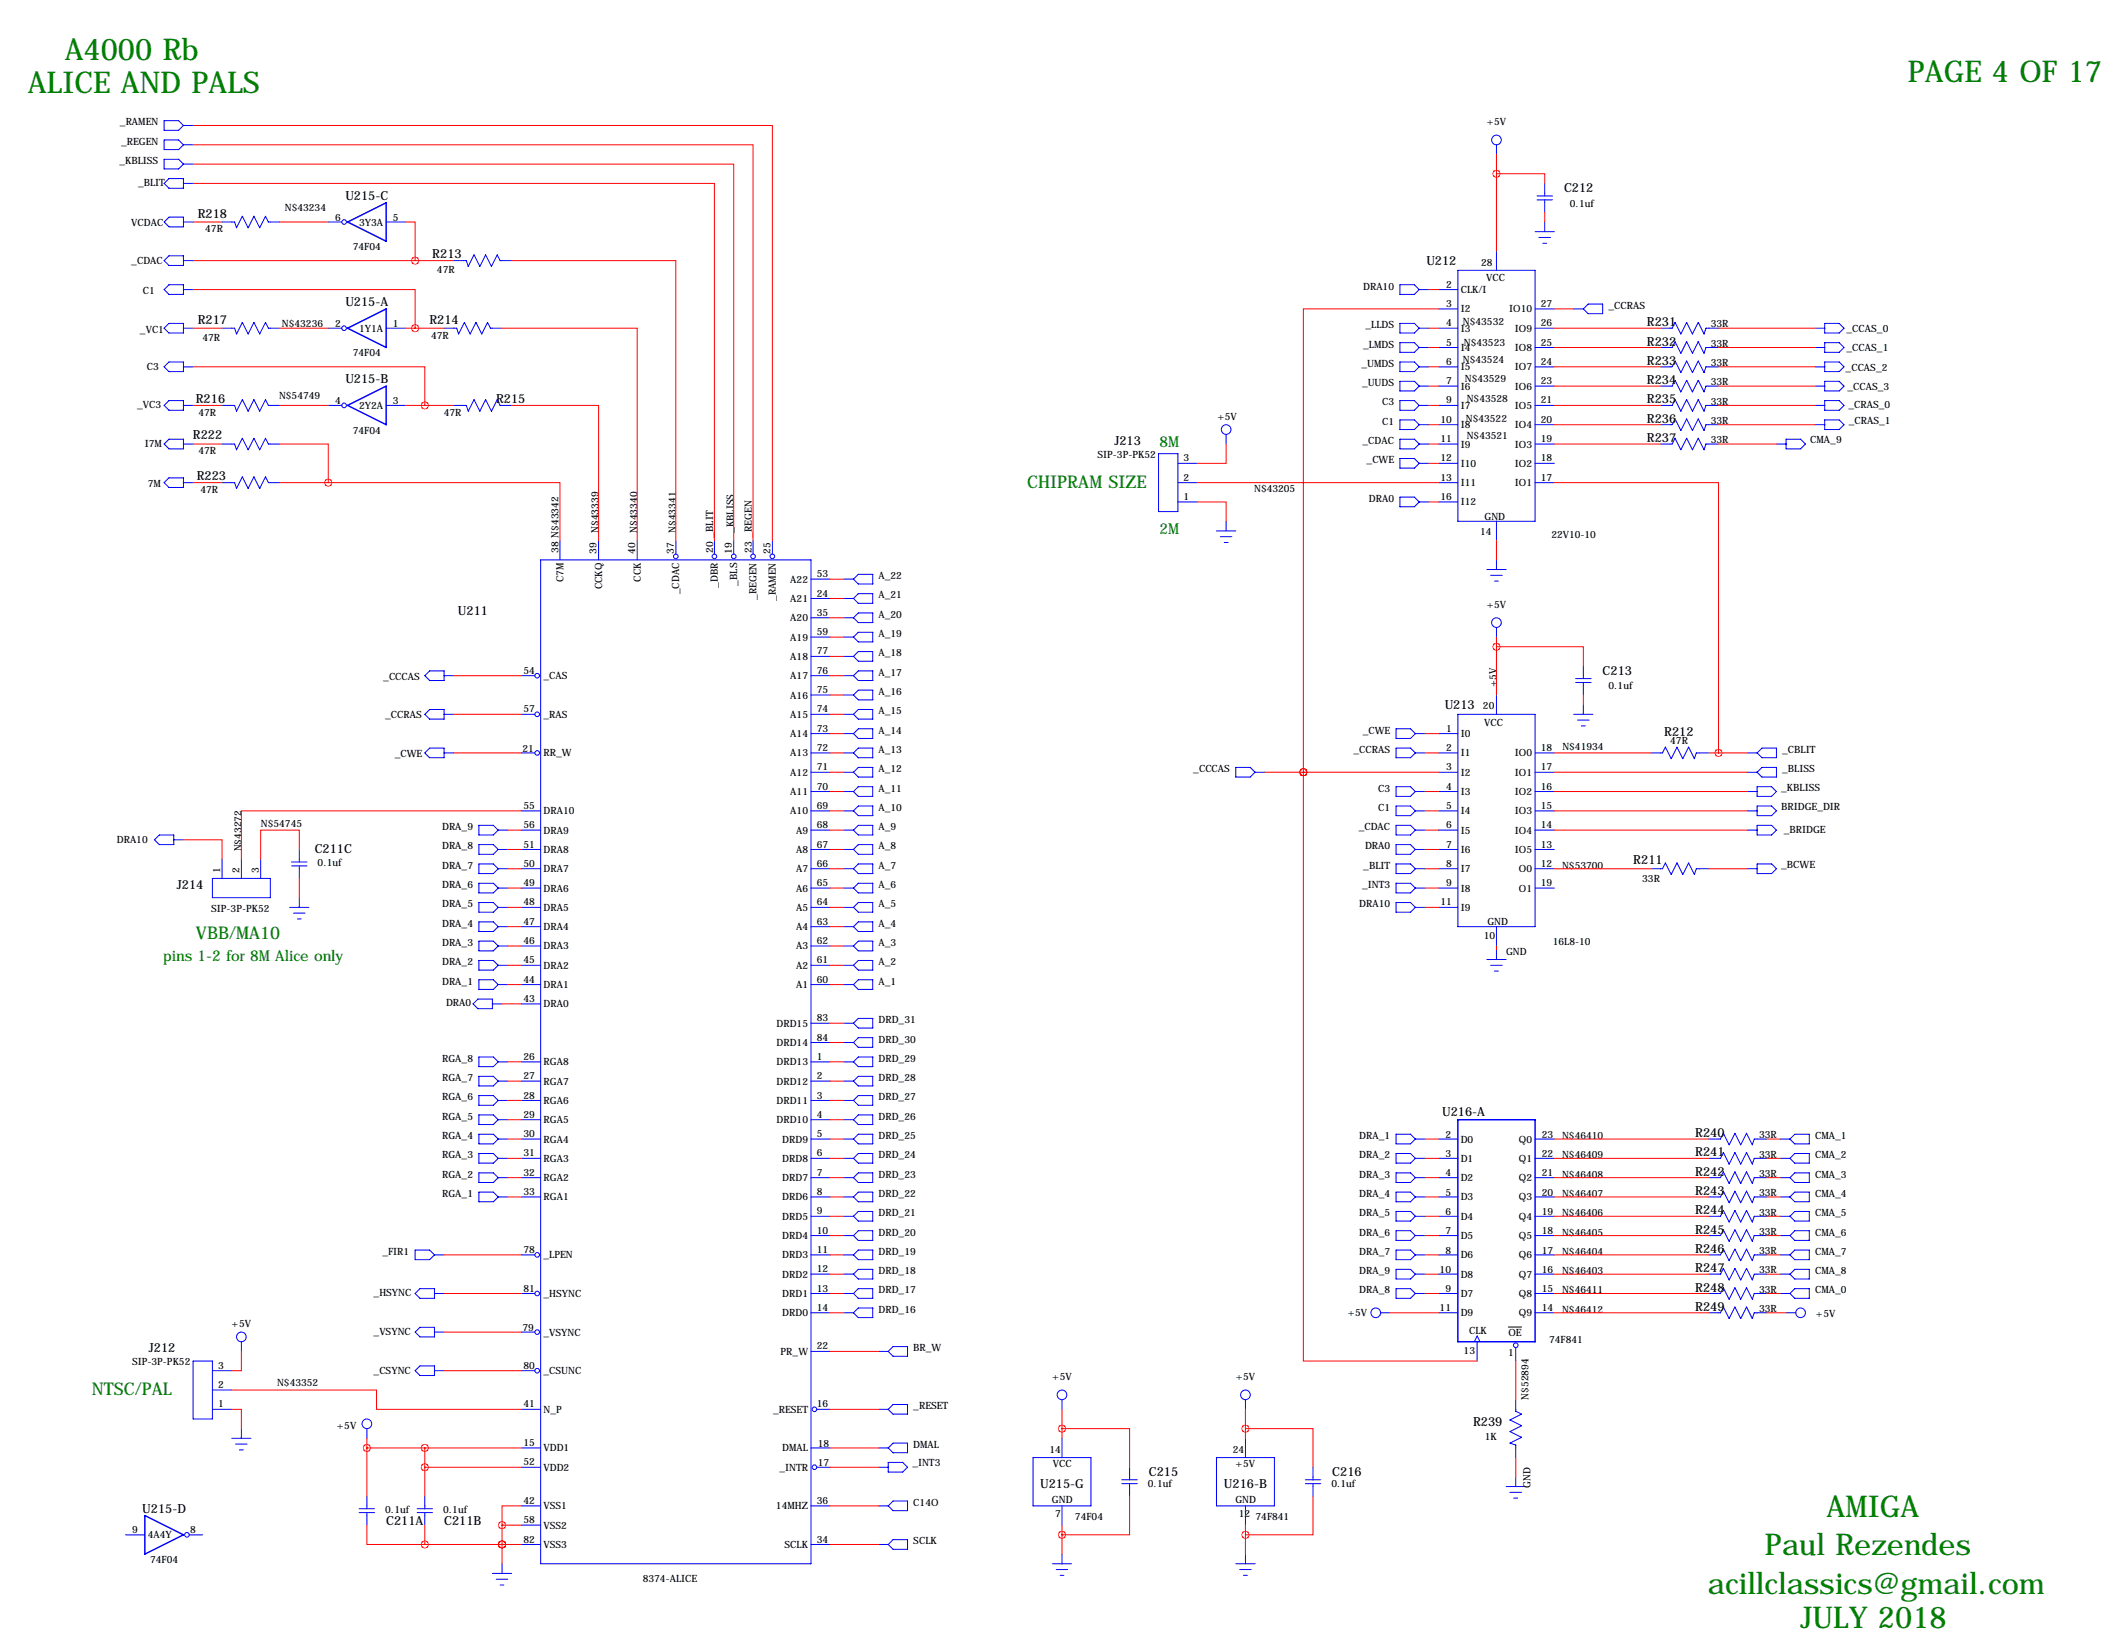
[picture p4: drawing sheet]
<svg xmlns="http://www.w3.org/2000/svg" width="559mm" height="432mm" viewBox="0 0 559 432" stroke-linecap="round" stroke-linejoin="round" font-family="sans-serif">
<defs><g id="words">
<g font-size="7.9" fill="#008000">
<text x="17" y="15.7">A4000 Rb</text>
<text x="501.9" y="21.6">PAGE 4 OF 17</text>
<text x="7.4" y="24.4">ALICE AND PALS</text>
<text x="480.6" y="399.3">AMIGA</text>
<text x="464.3" y="409.2">Paul Rezendes</text>
<text x="449.3" y="419.4">acillclassics@gmail.com</text>
<text x="473.7" y="428.5">JULY 2018</text>
</g>
<g font-size="4.6" fill="#008000">
<text x="270.3" y="128.5">CHIPRAM SIZE</text>
<text x="51.6" y="247.1">VBB/MA10</text>
<text x="24.1" y="367">NTSC/PAL</text>
</g>
<g font-size="4" fill="#008000">
<text x="305.1" y="117.6">8M</text>
<text x="305.1" y="140.5">2M</text>
<text x="42.9" y="253">pins 1-2 for 8M Alice only</text>
</g>
<g font-size="3.3">
<text x="90.9" y="52.6">U215-C</text>
<text x="411.5" y="50.5">C212</text>
<text x="52" y="57.4">R218</text>
<text x="113.7" y="67.8">R213</text>
<text x="375.3" y="69.8">U212</text>
<text x="90.9" y="80.5">U215-A</text>
<text x="52" y="85.3">R217</text>
<text x="113" y="85.3">R214</text>
<text x="433.3" y="85.9">R231</text>
<text x="433.3" y="90.9">R232</text>
<text x="90.9" y="100.8">U215-B</text>
<text x="433.3" y="96">R233</text>
<text x="433.3" y="101.1">R234</text>
<text x="51.5" y="105.9">R216</text>
<text x="130.5" y="106.2">R215</text>
<text x="433.3" y="106.2">R235</text>
<text x="433.3" y="111.3">R236</text>
<text x="50.7" y="115.6">R222</text>
<text x="293.2" y="117.1">J213</text>
<text x="433.3" y="116.3">R237</text>
<text x="51.8" y="126.2">R223</text>
<text x="120.5" y="161.8">U211</text>
<text x="421.6" y="177.5">C213</text>
<text x="380.1" y="186.4">U213</text>
<text x="437.8" y="193.5">R212</text>
<text x="82.8" y="224.6">C211C</text>
<text x="429.7" y="227.3">R211</text>
<text x="46.5" y="233.9">J214</text>
<text x="379.4" y="293.6">U216-A</text>
<text x="446" y="299.2">R240</text>
<text x="446" y="304.3">R241</text>
<text x="446" y="309.4">R242</text>
<text x="446" y="314.5">R243</text>
<text x="446" y="319.5">R244</text>
<text x="446" y="324.6">R245</text>
<text x="446" y="329.7">R246</text>
<text x="446" y="334.8">R247</text>
<text x="446" y="339.9">R248</text>
<text x="446" y="344.9">R249</text>
<text x="39.2" y="355.9">J212</text>
<text x="387.5" y="375.2">R239</text>
<text x="302.3" y="388.4">C215</text>
<text x="350.5" y="388.4">C216</text>
<text x="273.6" y="391.4">U215-G</text>
<text x="322" y="391.4">U216-B</text>
<text x="37.4" y="398">U215-D</text>
<text x="101.6" y="401.3">C211A</text>
<text x="116.8" y="401.3">C211B</text>
</g>
<g font-size="2.6">
<text x="31.6" y="33">_RAMEN</text>
<text x="391.1" y="33">+5V</text>
<text x="31.9" y="38.1">_REGEN</text>
<text x="31.4" y="43.2">_KBLISS</text>
<text x="36.3" y="49">_BLIT</text>
<text x="34.5" y="59.4">VCDAC</text>
<text x="74.9" y="55.6">N$43234</text>
<text x="88.2" y="58.1">6</text>
<text x="94.5" y="59.3">3Y3A</text>
<text x="103.4" y="58.1">5</text>
<text x="413" y="54.4">0.1uf</text>
<text x="54" y="61">47R</text>
<text x="92.8" y="65.9">74F04</text>
<text x="34.5" y="69.6">_CDAC</text>
<text x="115" y="71.9">47R</text>
<text x="389.6" y="70.1">28</text>
<text x="37.6" y="77.5">C1</text>
<text x="358.6" y="76.2">DRA10</text>
<text x="380.5" y="75.7">2</text>
<text x="384.3" y="77.1">CLK/I</text>
<text x="391" y="73.8">VCC</text>
<text x="380.5" y="80.8">3</text>
<text x="384.3" y="82.2">I2</text>
<text x="397.1" y="82.2">IO10</text>
<text x="405.4" y="80.8">27</text>
<text x="423.2" y="81.3">_CCRAS</text>
<text x="36.8" y="87.6">_VC1</text>
<text x="53.2" y="89.7">47R</text>
<text x="74.2" y="86.1">N$43236</text>
<text x="88.2" y="86">2</text>
<text x="94.5" y="87.3">1Y1A</text>
<text x="103.4" y="86">1</text>
<text x="113.4" y="89.2">47R</text>
<text x="359.2" y="86.4">_LLDS</text>
<text x="380.5" y="85.9">4</text>
<text x="384.3" y="87.3">I3</text>
<text x="384.9" y="85.6">N$43532</text>
<text x="398.6" y="87.3">IO9</text>
<text x="405.4" y="85.9">26</text>
<text x="450.1" y="86.2">33R</text>
<text x="485.8" y="87.4">_CCAS_0</text>
<text x="92.8" y="93.8">74F04</text>
<text x="358.6" y="91.4">_LMDS</text>
<text x="380.5" y="90.9">5</text>
<text x="384.3" y="92.4">I4</text>
<text x="384.9" y="95.5">N$43524</text>
<text x="385.1" y="90.9">N$43523</text>
<text x="398.6" y="92.4">IO8</text>
<text x="405.4" y="90.9">25</text>
<text x="450.1" y="91.3">33R</text>
<text x="485.8" y="92.5">_CCAS_1</text>
<text x="38.6" y="97.3">C3</text>
<text x="358.2" y="96.5">_UMDS</text>
<text x="358.3" y="101.6">_UUDS</text>
<text x="380.5" y="96">6</text>
<text x="380.5" y="101.1">7</text>
<text x="384.3" y="97.4">I5</text>
<text x="385.4" y="100.6">N$43529</text>
<text x="398.6" y="97.4">IO7</text>
<text x="405.4" y="101.1">23</text>
<text x="405.4" y="96">24</text>
<text x="450.1" y="96.3">33R</text>
<text x="450.1" y="101.4">33R</text>
<text x="485.6" y="97.5">_CCAS_2</text>
<text x="36.1" y="107.4">_VC3</text>
<text x="73.4" y="104.9">N$54749</text>
<text x="88.2" y="106.3">4</text>
<text x="94.5" y="107.6">2Y2A</text>
<text x="103.4" y="106.3">3</text>
<text x="363.6" y="106.7">C3</text>
<text x="380.5" y="106.2">9</text>
<text x="384.3" y="102.5">I6</text>
<text x="384.3" y="107.6">I7</text>
<text x="385.9" y="105.7">N$43528</text>
<text x="398.6" y="107.6">IO5</text>
<text x="398.6" y="102.5">IO6</text>
<text x="405.4" y="106.2">21</text>
<text x="450.1" y="106.5">33R</text>
<text x="486.1" y="102.6">_CCAS_3</text>
<text x="486.3" y="107.4">_CRAS_0</text>
<text x="52.2" y="109.5">47R</text>
<text x="116.7" y="109.5">47R</text>
<text x="320.3" y="110.5">+5V</text>
<text x="363.6" y="111.8">C1</text>
<text x="379" y="111.3">10</text>
<text x="384.3" y="112.7">I8</text>
<text x="385.6" y="111">N$43522</text>
<text x="398.6" y="112.7">IO4</text>
<text x="405.4" y="111.3">20</text>
<text x="450.1" y="111.6">33R</text>
<text x="486.4" y="111.5">_CRAS_1</text>
<text x="38.1" y="117.6">I7M</text>
<text x="52.2" y="119.4">47R</text>
<text x="92.8" y="114.1">74F04</text>
<text x="358.5" y="116.8">_CDAC</text>
<text x="379" y="116.3">11</text>
<text x="384.3" y="117.8">I9</text>
<text x="385.9" y="115.6">N$43521</text>
<text x="398.6" y="117.8">IO3</text>
<text x="405.4" y="116.3">19</text>
<text x="450.1" y="116.7">33R</text>
<text x="476.2" y="116.6">CMA_9</text>
<text x="288.7" y="120.4">SIP-3P-PK52</text>
<text x="311.4" y="121.4">3</text>
<text x="359.5" y="121.9">_CWE</text>
<text x="379" y="121.4">12</text>
<text x="384.3" y="122.8">I10</text>
<text x="398.6" y="122.8">IO2</text>
<text x="405.4" y="121.4">18</text>
<text x="38.9" y="128.3">7M</text>
<text x="52.7" y="129.6">47R</text>
<text x="311.4" y="131.6">1</text>
<text x="311.4" y="126.5">2</text>
<text x="329.9" y="129.4">N$43205</text>
<text x="379" y="126.5">13</text>
<text x="379" y="131.6">16</text>
<text x="384.3" y="127.9">I11</text>
<text x="398.6" y="127.9">IO1</text>
<text x="405.4" y="126.5">17</text>
<text x="360.1" y="132.1">DRA0</text>
<text x="384.3" y="133">I12</text>
<text x="390.6" y="136.8">GND</text>
<text x="157.5" y="140.2" transform="rotate(-90 157.5 140.2)">N$43339</text>
<text x="167.6" y="140.2" transform="rotate(-90 167.6 140.2)">N$43340</text>
<text x="177.8" y="140.2" transform="rotate(-90 177.8 140.2)">N$43341</text>
<text x="193" y="140.2" transform="rotate(-90 193 140.2)">_KBLISS</text>
<text x="389.4" y="140.8">14</text>
<text x="408.1" y="141.5">22V10-10</text>
<text x="147" y="145.5" transform="rotate(-90 147 145.5)">38 N$43342</text>
<text x="157" y="145.8" transform="rotate(-90 157 145.8)">39</text>
<text x="167.1" y="145.8" transform="rotate(-90 167.1 145.8)">40</text>
<text x="177.3" y="145.8" transform="rotate(-90 177.3 145.8)">37</text>
<text x="187.6" y="145.5" transform="rotate(-90 187.6 145.5)">20 _BLIT</text>
<text x="192.5" y="145.8" transform="rotate(-90 192.5 145.8)">19</text>
<text x="197.8" y="145.5" transform="rotate(-90 197.8 145.5)">23 _REGEN</text>
<text x="202.7" y="145.8" transform="rotate(-90 202.7 145.8)">25</text>
<text x="148.2" y="153.2" transform="rotate(-90 148.2 153.2)">C7M</text>
<text x="158.4" y="155" transform="rotate(-90 158.4 155)">CCKQ</text>
<text x="168.6" y="153.1" transform="rotate(-90 168.6 153.1)">CCK</text>
<text x="188.9" y="154.7" transform="rotate(-90 188.9 154.7)">_DBR</text>
<text x="194" y="154.1" transform="rotate(-90 194 154.1)">_BLS</text>
<text x="207.9" y="153.3">A22</text>
<text x="214.9" y="151.9">53</text>
<text x="231.1" y="152.4">A_22</text>
<text x="178.7" y="156.4" transform="rotate(-90 178.7 156.4)">_CDAC</text>
<text x="199" y="157.9" transform="rotate(-90 199 157.9)">_REGEN</text>
<text x="204.1" y="158.2" transform="rotate(-90 204.1 158.2)">_RAMEN</text>
<text x="207.9" y="158.4">A21</text>
<text x="214.9" y="157">24</text>
<text x="231.1" y="157.5">A_21</text>
<text x="391.1" y="160">+5V</text>
<text x="207.9" y="163.5">A20</text>
<text x="214.9" y="162.1">35</text>
<text x="214.9" y="167.1">59</text>
<text x="231.1" y="167.6">A_19</text>
<text x="231.1" y="162.6">A_20</text>
<text x="207.9" y="168.6">A19</text>
<text x="207.9" y="173.6">A18</text>
<text x="214.9" y="172.2">77</text>
<text x="231.1" y="172.7">A_18</text>
<text x="100.8" y="178.8">_CCCAS</text>
<text x="137.7" y="177.3">54</text>
<text x="143" y="178.7">_CAS</text>
<text x="207.9" y="178.7">A17</text>
<text x="214.9" y="177.3">76</text>
<text x="231.1" y="177.8">A_17</text>
<text x="207.9" y="183.8">A16</text>
<text x="214.9" y="182.4">75</text>
<text x="231.1" y="182.9">A_16</text>
<text x="393.7" y="180.8" transform="rotate(-90 393.7 180.8)">+5V</text>
<text x="423.2" y="181.4">0.1uf</text>
<text x="101.3" y="189">_CCRAS</text>
<text x="137.7" y="187.5">57</text>
<text x="143" y="188.9">_RAS</text>
<text x="207.9" y="188.9">A15</text>
<text x="214.9" y="187.5">74</text>
<text x="231.1" y="188">A_15</text>
<text x="390.1" y="186.7">20</text>
<text x="390.5" y="190.9">VCC</text>
<text x="137.4" y="197.8">21</text>
<text x="207.9" y="194">A14</text>
<text x="214.9" y="197.6">72</text>
<text x="214.9" y="192.5">73</text>
<text x="231.1" y="193">A_14</text>
<text x="358.5" y="193">_CWE</text>
<text x="380.5" y="192.5">1</text>
<text x="380.5" y="197.6">2</text>
<text x="384.3" y="194">I0</text>
<text x="405.4" y="197.6">18</text>
<text x="411" y="197.4">N$41934</text>
<text x="439.4" y="195.9">47R</text>
<text x="103.9" y="199.1">_CWE</text>
<text x="143" y="199">RR_W</text>
<text x="207.9" y="199">A13</text>
<text x="214.9" y="202.7">71</text>
<text x="231.1" y="203.2">A_12</text>
<text x="231.1" y="198.1">A_13</text>
<text x="313.9" y="203.2">_CCCAS</text>
<text x="356.1" y="198.1">_CCRAS</text>
<text x="380.5" y="202.7">3</text>
<text x="384.3" y="199">I1</text>
<text x="398.6" y="199">IO0</text>
<text x="405.4" y="202.7">17</text>
<text x="468.9" y="203.2">_BLISS</text>
<text x="468.9" y="198.1">_CBLIT</text>
<text x="207.9" y="209.2">A11</text>
<text x="207.9" y="204.1">A12</text>
<text x="214.9" y="207.8">70</text>
<text x="231.1" y="208.3">A_11</text>
<text x="362.6" y="208.3">C3</text>
<text x="380.5" y="207.8">4</text>
<text x="384.3" y="204.1">I2</text>
<text x="384.3" y="209.2">I3</text>
<text x="398.6" y="209.2">IO2</text>
<text x="398.6" y="204.1">IO1</text>
<text x="405.4" y="207.8">16</text>
<text x="468.6" y="208">_KBLISS</text>
<text x="137.7" y="212.9">55</text>
<text x="143" y="214.3">DRA10</text>
<text x="207.9" y="214.3">A10</text>
<text x="214.9" y="212.9">69</text>
<text x="231.1" y="213.4">A_10</text>
<text x="362.6" y="213.4">C1</text>
<text x="380.5" y="212.9">5</text>
<text x="384.3" y="214.3">I4</text>
<text x="398.6" y="214.3">IO3</text>
<text x="405.4" y="212.9">15</text>
<text x="468.6" y="213.1">BRIDGE_DIR</text>
<text x="30.7" y="221.7">DRA10</text>
<text x="68.6" y="217.7">N$54745</text>
<text x="116.3" y="218.4">DRA_9</text>
<text x="137.7" y="217.9">56</text>
<text x="143" y="219.4">DRA9</text>
<text x="209.4" y="219.4">A9</text>
<text x="214.9" y="217.9">68</text>
<text x="231.1" y="218.4">A_9</text>
<text x="357.5" y="218.4">_CDAC</text>
<text x="380.5" y="217.9">6</text>
<text x="384.3" y="219.4">I5</text>
<text x="398.6" y="219.4">IO4</text>
<text x="405.4" y="217.9">14</text>
<text x="469.3" y="219.2">_BRIDGE</text>
<text x="63.5" y="224" transform="rotate(-90 63.5 224)">N$43272</text>
<text x="83.6" y="227.8">0.1uf</text>
<text x="116.3" y="223.5">DRA_8</text>
<text x="137.7" y="223">51</text>
<text x="143" y="224.4">DRA8</text>
<text x="209.4" y="224.4">A8</text>
<text x="214.9" y="223">67</text>
<text x="231.1" y="223.5">A_8</text>
<text x="359.1" y="223.5">DRA0</text>
<text x="380.5" y="223">7</text>
<text x="384.3" y="224.4">I6</text>
<text x="398.6" y="224.4">IO5</text>
<text x="405.4" y="223">13</text>
<text x="57.9" y="229.6" transform="rotate(-90 57.9 229.6)">1</text>
<text x="63" y="229.6" transform="rotate(-90 63 229.6)">2</text>
<text x="68.1" y="229.6" transform="rotate(-90 68.1 229.6)">3</text>
<text x="116.3" y="233.7">DRA_6</text>
<text x="116.3" y="228.6">DRA_7</text>
<text x="137.7" y="233.2">49</text>
<text x="137.7" y="228.1">50</text>
<text x="143" y="229.5">DRA7</text>
<text x="209.4" y="229.5">A7</text>
<text x="214.9" y="233.2">65</text>
<text x="214.9" y="228.1">66</text>
<text x="231.1" y="233.7">A_6</text>
<text x="231.1" y="228.6">A_7</text>
<text x="358.4" y="233.7">_INT3</text>
<text x="358.7" y="228.6">_BLIT</text>
<text x="380.5" y="228.1">8</text>
<text x="380.5" y="233.2">9</text>
<text x="384.3" y="229.5">I7</text>
<text x="399.6" y="229.5">O0</text>
<text x="405.4" y="228.1">12</text>
<text x="405.4" y="233.2">19</text>
<text x="411" y="228.6">N$53700</text>
<text x="432.1" y="232">33R</text>
<text x="468.6" y="228.3">_BCWE</text>
<text x="116.3" y="238.8">DRA_5</text>
<text x="137.7" y="238.3">48</text>
<text x="143" y="239.7">DRA5</text>
<text x="143" y="234.6">DRA6</text>
<text x="209.4" y="239.7">A5</text>
<text x="209.4" y="234.6">A6</text>
<text x="214.9" y="238.3">64</text>
<text x="231.1" y="238.8">A_5</text>
<text x="357.6" y="238.8">DRA10</text>
<text x="379" y="238.3">11</text>
<text x="384.3" y="234.6">I8</text>
<text x="384.3" y="239.7">I9</text>
<text x="399.6" y="234.6">O1</text>
<text x="55.6" y="240.1">SIP-3P-PK52</text>
<text x="116.3" y="243.8">DRA_4</text>
<text x="137.7" y="243.3">47</text>
<text x="143" y="244.8">DRA4</text>
<text x="209.4" y="244.8">A4</text>
<text x="214.9" y="243.3">63</text>
<text x="231.1" y="243.8">A_4</text>
<text x="391.3" y="243.5">GND</text>
<text x="116.3" y="248.9">DRA_3</text>
<text x="137.7" y="248.4">46</text>
<text x="143" y="249.8">DRA3</text>
<text x="209.4" y="249.8">A3</text>
<text x="214.9" y="248.4">62</text>
<text x="231.1" y="248.9">A_3</text>
<text x="390.4" y="247">10</text>
<text x="396.2" y="251.2">GND</text>
<text x="408.5" y="248.7">16L8-10</text>
<text x="116.3" y="254">DRA_2</text>
<text x="137.7" y="253.5">45</text>
<text x="143" y="254.9">DRA2</text>
<text x="209.4" y="254.9">A2</text>
<text x="214.9" y="253.5">61</text>
<text x="231.1" y="254">A_2</text>
<text x="116.3" y="259.1">DRA_1</text>
<text x="137.7" y="263.7">43</text>
<text x="137.7" y="258.6">44</text>
<text x="143" y="260">DRA1</text>
<text x="209.4" y="260">A1</text>
<text x="214.9" y="258.6">60</text>
<text x="231.1" y="259.1">A_1</text>
<text x="117.3" y="264.7">DRA0</text>
<text x="143" y="265.1">DRA0</text>
<text x="214.9" y="268.7">83</text>
<text x="231.1" y="269.2">DRD_31</text>
<text x="204.3" y="270.2">DRD15</text>
<text x="204.3" y="275.2">DRD14</text>
<text x="214.9" y="273.8">84</text>
<text x="231.1" y="274.3">DRD_30</text>
<text x="116.3" y="279.4">RGA_8</text>
<text x="137.7" y="278.9">26</text>
<text x="143" y="280.3">RGA8</text>
<text x="204.3" y="280.3">DRD13</text>
<text x="214.9" y="278.9">1</text>
<text x="231.1" y="279.4">DRD_29</text>
<text x="116.3" y="284.5">RGA_7</text>
<text x="137.7" y="284">27</text>
<text x="143" y="285.4">RGA7</text>
<text x="204.3" y="285.4">DRD12</text>
<text x="214.9" y="284">2</text>
<text x="231.1" y="284.5">DRD_28</text>
<text x="116.3" y="289.6">RGA_6</text>
<text x="137.7" y="289.1">28</text>
<text x="143" y="290.5">RGA6</text>
<text x="204.3" y="290.5">DRD11</text>
<text x="214.9" y="289.1">3</text>
<text x="231.1" y="289.6">DRD_27</text>
<text x="116.3" y="299.7">RGA_4</text>
<text x="116.3" y="294.6">RGA_5</text>
<text x="137.7" y="294.1">29</text>
<text x="137.7" y="299.2">30</text>
<text x="143" y="295.6">RGA5</text>
<text x="204.3" y="295.6">DRD10</text>
<text x="214.9" y="294.1">4</text>
<text x="214.9" y="299.2">5</text>
<text x="231.1" y="299.7">DRD_25</text>
<text x="231.1" y="294.6">DRD_26</text>
<text x="357.6" y="299.7">DRA_1</text>
<text x="380.3" y="299.4">2</text>
<text x="405.6" y="299.4">23</text>
<text x="411" y="299.7">N$46410</text>
<text x="462.8" y="299.5">33R</text>
<text x="477.5" y="299.7">CMA_1</text>
<text x="116.3" y="304.8">RGA_3</text>
<text x="137.7" y="304.3">31</text>
<text x="143" y="300.6">RGA4</text>
<text x="143" y="305.7">RGA3</text>
<text x="205.8" y="300.6">DRD9</text>
<text x="205.8" y="305.7">DRD8</text>
<text x="214.9" y="304.3">6</text>
<text x="231.1" y="304.8">DRD_24</text>
<text x="357.6" y="304.8">DRA_2</text>
<text x="380.3" y="304.4">3</text>
<text x="384.3" y="300.6">D0</text>
<text x="384.3" y="305.7">D1</text>
<text x="399.6" y="300.6">Q0</text>
<text x="399.6" y="305.7">Q1</text>
<text x="405.6" y="304.4">22</text>
<text x="411" y="304.8">N$46409</text>
<text x="462.8" y="304.6">33R</text>
<text x="477.5" y="304.8">CMA_2</text>
<text x="116.3" y="309.9">RGA_2</text>
<text x="137.7" y="309.4">32</text>
<text x="143" y="310.8">RGA2</text>
<text x="205.8" y="310.8">DRD7</text>
<text x="214.9" y="309.4">7</text>
<text x="231.1" y="309.9">DRD_23</text>
<text x="357.6" y="309.9">DRA_3</text>
<text x="380.3" y="309.5">4</text>
<text x="384.3" y="310.8">D2</text>
<text x="399.6" y="310.8">Q2</text>
<text x="405.6" y="309.5">21</text>
<text x="411" y="309.9">N$46408</text>
<text x="462.8" y="309.7">33R</text>
<text x="477.5" y="309.9">CMA_3</text>
<text x="116.3" y="315">RGA_1</text>
<text x="137.7" y="314.5">33</text>
<text x="143" y="315.9">RGA1</text>
<text x="205.8" y="315.9">DRD6</text>
<text x="214.9" y="314.5">8</text>
<text x="231.1" y="315">DRD_22</text>
<text x="357.6" y="315">DRA_4</text>
<text x="380.3" y="314.6">5</text>
<text x="384.3" y="315.9">D3</text>
<text x="399.6" y="315.9">Q3</text>
<text x="405.6" y="314.6">20</text>
<text x="411" y="315">N$46407</text>
<text x="462.8" y="314.8">33R</text>
<text x="477.5" y="315">CMA_4</text>
<text x="205.8" y="321">DRD5</text>
<text x="214.9" y="319.5">9</text>
<text x="231.1" y="320">DRD_21</text>
<text x="357.6" y="320">DRA_5</text>
<text x="380.3" y="319.7">6</text>
<text x="384.3" y="321">D4</text>
<text x="399.6" y="321">Q4</text>
<text x="405.6" y="319.7">19</text>
<text x="411" y="320">N$46406</text>
<text x="462.8" y="319.9">33R</text>
<text x="477.5" y="320">CMA_5</text>
<text x="137.7" y="329.7">78</text>
<text x="205.8" y="326">DRD4</text>
<text x="214.9" y="324.6">10</text>
<text x="214.9" y="329.7">11</text>
<text x="231.1" y="325.1">DRD_20</text>
<text x="357.6" y="325.1">DRA_6</text>
<text x="380.3" y="324.8">7</text>
<text x="380.3" y="329.8">8</text>
<text x="384.3" y="326">D5</text>
<text x="399.6" y="326">Q5</text>
<text x="405.6" y="324.8">18</text>
<text x="405.6" y="329.8">17</text>
<text x="411" y="325.1">N$46405</text>
<text x="462.8" y="324.9">33R</text>
<text x="477.5" y="325.1">CMA_6</text>
<text x="100.6" y="330.2">_FIR1</text>
<text x="143" y="331.1">_LPEN</text>
<text x="205.8" y="331.1">DRD3</text>
<text x="214.9" y="334.8">12</text>
<text x="231.1" y="335.3">DRD_18</text>
<text x="231.1" y="330.2">DRD_19</text>
<text x="357.6" y="330.2">DRA_7</text>
<text x="357.6" y="335.3">DRA_9</text>
<text x="378.7" y="334.9">10</text>
<text x="384.3" y="331.1">D6</text>
<text x="399.6" y="331.1">Q6</text>
<text x="405.6" y="334.9">16</text>
<text x="411" y="330.2">N$46404</text>
<text x="411" y="335.3">N$46403</text>
<text x="462.8" y="330">33R</text>
<text x="462.8" y="335.1">33R</text>
<text x="477.5" y="330.2">CMA_7</text>
<text x="477.5" y="335.3">CMA_8</text>
<text x="98.3" y="341.1">_HSYNC</text>
<text x="137.7" y="339.9">81</text>
<text x="143" y="341.3">_HSYNC</text>
<text x="205.8" y="336.2">DRD2</text>
<text x="205.8" y="341.3">DRD1</text>
<text x="214.9" y="339.9">13</text>
<text x="231.1" y="340.4">DRD_17</text>
<text x="357.6" y="340.4">DRA_8</text>
<text x="380.3" y="340">9</text>
<text x="384.3" y="341.3">D7</text>
<text x="384.3" y="336.2">D8</text>
<text x="399.6" y="336.2">Q7</text>
<text x="399.6" y="341.3">Q8</text>
<text x="405.6" y="340">15</text>
<text x="411" y="340.4">N$46411</text>
<text x="462.8" y="340.2">33R</text>
<text x="477.5" y="340.4">CMA_0</text>
<text x="205.8" y="346.4">DRD0</text>
<text x="214.9" y="344.9">14</text>
<text x="231.1" y="345.4">DRD_16</text>
<text x="354.6" y="346.2">+5V</text>
<text x="378.7" y="345.1">11</text>
<text x="384.3" y="346.4">D9</text>
<text x="399.6" y="346.4">Q9</text>
<text x="405.6" y="345.1">14</text>
<text x="411" y="345.4">N$46412</text>
<text x="462.8" y="345.3">33R</text>
<text x="477.8" y="346.5">+5V</text>
<text x="60.9" y="349.2">+5V</text>
<text x="98.3" y="351.3">_VSYNC</text>
<text x="137.4" y="350.2">79</text>
<text x="143" y="351.4">_VSYNC</text>
<text x="386.5" y="350.9">CLK</text>
<text x="396.8" y="351.4">OE</text>
<text x="407.5" y="353.4">74F841</text>
<text x="34.7" y="359.2">SIP-3P-PK52</text>
<text x="205.4" y="356.5">PR_W</text>
<text x="214.9" y="355.1">22</text>
<text x="240.3" y="355.6">BR_W</text>
<text x="385.1" y="356.2">13</text>
<text x="396.7" y="356.7">1</text>
<text x="57.4" y="365.3">2</text>
<text x="57.4" y="360.2">3</text>
<text x="72.9" y="364.8">N$43352</text>
<text x="98.3" y="361.4">_CSYNC</text>
<text x="137.7" y="360.2">80</text>
<text x="143" y="361.6">_CSUNC</text>
<text x="276.8" y="363.2">+5V</text>
<text x="325.1" y="363.2">+5V</text>
<text x="57.4" y="370.3">1</text>
<text x="137.7" y="370.3">41</text>
<text x="143" y="371.8">N_P</text>
<text x="203.4" y="371.8">_RESET</text>
<text x="214.9" y="370.3">16</text>
<text x="240.3" y="370.8">_RESET</text>
<text x="402.1" y="368.3" transform="rotate(-90 402.1 368.3)">N$52894</text>
<text x="88.6" y="375.9">+5V</text>
<text x="137.7" y="380.5">15</text>
<text x="143" y="381.9">VDD1</text>
<text x="205.8" y="381.9">DMAL</text>
<text x="215.1" y="380.6">18</text>
<text x="240.3" y="381">DMAL</text>
<text x="276.1" y="382.3">14</text>
<text x="324.4" y="382.3">24</text>
<text x="390.7" y="378.8">1K</text>
<text x="137.7" y="385.6">52</text>
<text x="143" y="387">VDD2</text>
<text x="205.1" y="387">_INTR</text>
<text x="215.1" y="385.7">17</text>
<text x="240" y="385.8">_INT3</text>
<text x="277" y="386">VCC</text>
<text x="325.1" y="386">+5V</text>
<text x="137.7" y="395.7">42</text>
<text x="214.9" y="395.7">36</text>
<text x="276.8" y="395.4">GND</text>
<text x="302" y="391.2">0.1uf</text>
<text x="325" y="395.4">GND</text>
<text x="350.3" y="391.2">0.1uf</text>
<text x="402.7" y="391.5" transform="rotate(-90 402.7 391.5)">GND</text>
<text x="101.3" y="398">0.1uf</text>
<text x="116.6" y="398">0.1uf</text>
<text x="137.7" y="400.8">58</text>
<text x="143" y="397.2">VSS1</text>
<text x="204.2" y="397.2">14MHZ</text>
<text x="240.3" y="396.2">C14O</text>
<text x="277.6" y="399.1">7</text>
<text x="282.8" y="399.9">74F04</text>
<text x="325.9" y="399.1">12</text>
<text x="330.3" y="399.9">74F841</text>
<text x="34.8" y="403.5">9</text>
<text x="38.9" y="404.8">4A4Y</text>
<text x="50" y="403.5">8</text>
<text x="137.7" y="405.9">82</text>
<text x="143" y="402.2">VSS2</text>
<text x="143" y="407.3">VSS3</text>
<text x="206.4" y="407.3">SCLK</text>
<text x="214.9" y="405.9">34</text>
<text x="240.3" y="406.4">SCLK</text>
<text x="39.5" y="411.3">74F04</text>
<text x="169.1" y="416.4">8374-ALICE</text>
</g>
</g></defs>
<g fill="none" stroke="#00f" stroke-width=".26">
<path d="M43.2 31.8h3.8l1.3 1.2-1.3 1.3h-3.8zM43.2 36.8h3.8l1.3 1.3-1.3 1.3h-3.8zM48.3 33h2.5M48.3 38.1h2.5M393.7 38.1v2.5M43.2 41.9h3.8l1.3 1.3-1.3 1.2h-3.8zM43.2 58.4l1.2-1.3h3.9v2.6h-3.9zM44.4 47h3.9v2.5h-3.9l-1.2-1.2zM48.3 58.4h2.5M48.3 43.2h2.5M48.3 48.3h2.5M58.4 58.4h3.3l.5 1.5 1.6-3 1.5 3 1.5-3 1.5 3 1.5-3 .8 1.5h3.1"/>
<path d="M86.4 58.4h3.5M101.6 58.4h5.1M404.4 51.6h4M404.4 52.6h4M406.4 48.3v3.3M406.4 52.6v3.3M406.4 58.4v2.6M43.2 76.2l1.2-1.3h3.9v2.6h-3.9zM43.2 68.6l1.2-1.3h3.9v2.5h-3.9zM48.3 76.2h2.5M48.3 68.6h2.5M119.4 68.6h3.3l.5 1.5 1.5-3 1.5 3 1.6-3 1.5 3 1.5-3 .8 1.5h3"/>
<path d="M368.3 74.9h3.8l1.3 1.3-1.3 1.3h-3.8zM373.4 76.2h2.5M378.5 76.2h5M383.5 71.1h20.4v66.1h-20.4zM393.7 66v5.1M403.9 61h5M404.9 62.5h3M405.9 64h1M43.2 86.4l1.2-1.3h3.9v2.5h-3.9zM43.2 96.5l1.2-1.3h3.9v2.6h-3.9zM48.3 86.4h2.5M48.3 96.5h2.5"/>
<path d="M58.4 86.4h3.3l.5 1.5 1.6-3.1 1.5 3.1 1.5-3.1 1.5 3.1 1.5-3.1 .8 1.6h3.1M86.4 86.4h3.5M101.6 86.4h5.1M116.8 86.4h3.3l.5 1.5 1.6-3.1 1.5 3.1 1.5-3.1 1.5 3.1 1.6-3.1 .7 1.6h3.1M368.3 85.1h3.8l1.3 1.3-1.3 1.2h-3.8zM368.3 90.2h3.8l1.3 1.2-1.3 1.3h-3.8zM368.3 95.2h3.8l1.3 1.3-1.3 1.3h-3.8zM373.4 86.4h2.5M373.4 91.4h2.5M373.4 96.5h2.5M378.5 81.3h5M378.5 86.4h5"/>
<path d="M378.5 91.4h5M378.5 96.5h5M403.9 81.3h5M403.9 86.4h5M403.9 91.4h5M403.9 96.5h5M414 81.3h2.6M417.8 80h3.8v2.6h-3.8l-1.2-1.3zM436.9 86.4h3l.8-1.6 1.5 3.1 1.5-3.1 1.6 3.1 1.5-3.1 1.5 3.1 .5-1.5h3.3M436.9 91.4h3l.8-1.5 1.5 3.1 1.5-3.1 1.6 3.1 1.5-3.1 1.5 3.1 .5-1.6h3.3M436.9 96.5h3l.8-1.5 1.5 3 1.5-3 1.6 3 1.5-3 1.5 3 .5-1.5h3.3M477.5 86.4h2.6"/>
<path d="M477.5 91.4h2.6M477.5 96.5h2.6M480.1 85.1h3.8l1.2 1.3-1.2 1.2h-3.8zM480.1 90.2h3.8l1.2 1.2-1.2 1.3h-3.8zM480.1 95.2h3.8l1.2 1.3-1.2 1.3h-3.8zM44.4 105.4h3.9v2.5h-3.9l-1.2-1.2zM44.4 115.6h3.9v2.5h-3.9l-1.2-1.3zM48.3 106.7h2.5M48.3 116.8h2.5M58.4 106.7h3.3l.5 1.5 1.6-3 1.5 3 1.5-3 1.5 3 1.5-3 .8 1.5h3.1M58.4 116.8h3.3l.5 1.6 1.6-3.1 1.5 3.1 1.5-3.1 1.5 3.1 1.5-3.1 .8 1.5h3.1M86.4 106.7h3.5"/>
<path d="M101.6 106.7h5.1M119.4 106.7h3.3l.5 1.5 1.5-3 1.5 3 1.6-3 1.5 3 1.5-3 .8 1.5h3M304.8 119.4h5.1v15.2h-5.1zM322.6 114.3v2.5M368.3 100.3h3.8l1.3 1.3-1.3 1.3h-3.8zM368.3 105.4h3.8l1.3 1.3-1.3 1.2h-3.8zM368.3 110.5h3.8l1.3 1.3-1.3 1.2h-3.8zM368.3 115.6h3.8l1.3 1.2-1.3 1.3h-3.8zM373.4 101.6h2.5M373.4 106.7h2.5M373.4 111.8h2.5M373.4 116.8h2.5"/>
<path d="M378.5 101.6h5M378.5 106.7h5M378.5 111.8h5M378.5 116.8h5M403.9 101.6h5M403.9 106.7h5M403.9 111.8h5M403.9 116.8h5M436.9 101.6h3l.8-1.5 1.5 3 1.5-3 1.6 3 1.5-3 1.5 3 .5-1.5h3.3M436.9 106.7h3l.8-1.5 1.5 3 1.5-3 1.6 3 1.5-3 1.5 3 .5-1.5h3.3M436.9 111.8h3l.8-1.6 1.5 3.1 1.5-3.1 1.6 3.1 1.5-3.1 1.5 3.1 .5-1.5h3.3M436.9 116.8h3l.8-1.5 1.5 3.1 1.5-3.1 1.6 3.1 1.5-3.1 1.5 3.1 .5-1.6h3.3"/>
<path d="M467.4 116.8h2.5M469.9 115.6h3.8l1.3 1.2-1.3 1.3h-3.8zM477.5 101.6h2.6M477.5 106.7h2.6M477.5 111.8h2.6M480.1 100.3h3.8l1.2 1.3-1.2 1.3h-3.8zM480.1 105.4h3.8l1.2 1.3-1.2 1.2h-3.8zM480.1 110.5h3.8l1.2 1.3-1.2 1.2h-3.8zM43.2 127l1.2-1.3h3.9v2.6h-3.9zM48.3 127h2.5M58.4 127h3.3l.5 1.5 1.6-3 1.5 3 1.5-3 1.5 3 1.5-3 .8 1.5h3.1M309.9 121.9h5.1"/>
<path d="M309.9 127h5.1M309.9 132.1h5.1M320 139.7h5.1M322.6 137.2v2.5M368.3 120.6h3.8l1.3 1.3-1.3 1.3h-3.8zM368.3 130.8h3.8l1.3 1.3-1.3 1.2h-3.8zM373.4 121.9h2.5M373.4 132.1h2.5M378.5 121.9h5M378.5 127h5M378.5 132.1h5M393.7 137.2v5"/>
<path d="M403.9 121.9h5M403.9 127h5M142.2 147.3h71.2v264.2h-71.2zM147.3 142.2v5.1M157.5 142.2v5.1M167.6 142.2v5.1M177.8 142.2v3.6M188 142.2v3.6M193 142.2v3.6M198.1 142.2v3.6M203.2 142.2v3.6M213.4 157.5h5"/>
<path d="M213.4 152.4h5M222 157.5h2.5M222 152.4h2.5M224.5 152.4l1.3-1.3h3.8v2.6h-3.8zM224.5 157.5l1.3-1.3h3.8v2.6h-3.8zM321.1 141.2h3M322.1 142.7h1M391.2 149.9h5M392.2 151.4h3M393.2 152.9h1M393.7 147.3v2.6M111.8 177.8l1.2-1.3h3.8v2.6h-3.8z"/>
<path d="M116.8 177.8h2.6M137.2 177.8h3.5M213.4 162.6h5M213.4 177.8h5M213.4 167.6h5M213.4 172.7h5M222 162.6h2.5M222 177.8h2.5M222 167.6h2.5M222 172.7h2.5M224.5 177.8l1.3-1.3h3.8v2.6h-3.8zM224.5 162.6l1.3-1.3h3.8v2.5h-3.8z"/>
<path d="M224.5 167.6l1.3-1.2h3.8v2.5h-3.8zM224.5 172.7l1.3-1.3h3.8v2.6h-3.8zM393.7 165.1v2.5M414.5 178.6h4.1M414.5 179.6h4.1M416.6 175.3v3.3M416.6 179.6v3.3M111.8 188l1.2-1.3h3.8v2.5h-3.8zM111.8 198.1l1.2-1.3h3.8v2.6h-3.8zM116.8 188h2.6M116.8 198.1h2.6M137.2 188h3.5"/>
<path d="M137.2 198.1h3.5M213.4 188h5M213.4 193h5M213.4 198.1h5M213.4 182.9h5M222 188h2.5M222 193h2.5M222 198.1h2.5M222 182.9h2.5M224.5 198.1l1.3-1.3h3.8v2.6h-3.8zM224.5 188l1.3-1.3h3.8v2.5h-3.8zM224.5 182.9l1.3-1.3h3.8v2.5h-3.8z"/>
<path d="M224.5 193l1.3-1.2h3.8v2.5h-3.8zM367.3 196.8h3.8l1.3 1.3-1.3 1.3h-3.8zM367.3 191.8h3.8l1.3 1.2-1.3 1.3h-3.8zM372.4 193h2.5M372.4 198.1h2.5M378.5 193h5M378.5 198.1h5M383.5 188h20.4v55.8h-20.4zM393.7 182.9v5.1M403.9 198.1h5M414 188h5.1M415 189.5h3.1"/>
<path d="M416.1 191h1M416.6 185.4v2.6M434.3 198.1h3.1l.7-1.5 1.6 3 1.5-3 1.5 3 1.5-3 1.6 3 .5-1.5h3.3M459.7 198.1h2.6M463.5 196.8h3.9v2.6h-3.9l-1.2-1.3zM41.9 219.7h3.8v2.5h-3.8l-1.3-1.2zM126 217.2h3.8l1.3 1.2-1.3 1.3h-3.8zM131.1 218.4h2.5M137.2 213.4h5M137.2 218.4h5M213.4 203.2h5M213.4 208.3h5"/>
<path d="M213.4 213.4h5M213.4 218.4h5M222 203.2h2.5M222 208.3h2.5M222 213.4h2.5M222 218.4h2.5M224.5 203.2l1.3-1.3h3.8v2.6h-3.8zM224.5 208.3l1.3-1.3h3.8v2.5h-3.8zM224.5 213.4l1.3-1.3h3.8v2.5h-3.8zM225.8 217.2h3.8v2.5h-3.8l-1.3-1.3zM325.1 201.9h3.8l1.3 1.3-1.3 1.3h-3.8zM330.2 203.2h2.5"/>
<path d="M367.3 217.2h3.8l1.3 1.2-1.3 1.3h-3.8zM367.3 212.1h3.8l1.3 1.3-1.3 1.2h-3.8zM367.3 207h3.8l1.3 1.3-1.3 1.2h-3.8zM372.4 208.3h2.5M372.4 213.4h2.5M372.4 218.4h2.5M378.5 203.2h5M378.5 208.3h5M378.5 213.4h5M378.5 218.4h5M403.9 203.2h5M403.9 208.3h5"/>
<path d="M403.9 213.4h5M403.9 218.4h5M459.7 203.2h2.6M459.7 208.3h2.6M459.7 213.4h2.6M459.7 218.4h2.6M462.3 207h3.8l1.3 1.3-1.3 1.2h-3.8zM462.3 212.1h3.8l1.3 1.3-1.3 1.2h-3.8zM462.3 217.2h3.8l1.3 1.2-1.3 1.3h-3.8zM463.5 201.9h3.9v2.6h-3.9l-1.2-1.3zM45.7 221h2.6M55.9 231.1h15.2v5.1h-15.2z"/>
<path d="M58.4 226.1v5M63.5 226.1v5M68.6 226.1v5M76.2 238.8h5.1M76.7 227.8h4.1M76.7 226.8h4.1M78.7 223.5v3.3M78.7 227.8v3.3M78.7 236.2v2.6M126 227.3h3.8l1.3 1.3-1.3 1.3h-3.8zM126 222.2h3.8l1.3 1.3-1.3 1.3h-3.8zM126 237.5h3.8l1.3 1.3-1.3 1.2h-3.8z"/>
<path d="M126 232.4h3.8l1.3 1.3-1.3 1.2h-3.8zM131.1 223.5h2.5M131.1 228.6h2.5M131.1 233.7h2.5M131.1 238.8h2.5M137.2 223.5h5M137.2 228.6h5M137.2 233.7h5M137.2 238.8h5M213.4 223.5h5M213.4 228.6h5M213.4 233.7h5"/>
<path d="M213.4 238.8h5M222 223.5h2.5M222 228.6h2.5M222 233.7h2.5M222 238.8h2.5M224.5 228.6l1.3-1.3h3.8v2.6h-3.8zM224.5 223.5l1.3-1.3h3.8v2.6h-3.8zM224.5 233.7l1.3-1.3h3.8v2.5h-3.8zM224.5 238.8l1.3-1.3h3.8v2.5h-3.8zM367.3 227.3h3.8l1.3 1.3-1.3 1.3h-3.8zM367.3 222.2h3.8l1.3 1.3-1.3 1.3h-3.8zM367.3 237.5h3.8l1.3 1.3-1.3 1.2h-3.8z"/>
<path d="M367.3 232.4h3.8l1.3 1.3-1.3 1.2h-3.8zM372.4 223.5h2.5M372.4 228.6h2.5M372.4 233.7h2.5M372.4 238.8h2.5M378.5 223.5h5M378.5 228.6h5M378.5 233.7h5M378.5 238.8h5M403.9 223.5h5M403.9 228.6h5M403.9 233.7h5"/>
<path d="M434.3 228.6h3.1l.7-1.5 1.6 3 1.5-3 1.5 3 1.5-3 1.6 3 .5-1.5h3.3M459.7 228.6h2.6M462.3 227.3h3.8l1.3 1.3-1.3 1.3h-3.8zM77.2 240.3h3.1M78.2 241.8h1M126 257.8h3.8l1.3 1.3-1.3 1.2h-3.8zM126 252.7h3.8l1.3 1.3-1.3 1.3h-3.8zM126 247.6h3.8l1.3 1.3-1.3 1.3h-3.8zM126 242.6h3.8l1.3 1.2-1.3 1.3h-3.8zM131.1 243.8h2.5M131.1 259.1h2.5M131.1 254h2.5"/>
<path d="M131.1 248.9h2.5M137.2 243.8h5M137.2 259.1h5M137.2 254h5M137.2 248.9h5M213.4 243.8h5M213.4 259.1h5M213.4 254h5M213.4 248.9h5M222 243.8h2.5M222 259.1h2.5M222 254h2.5"/>
<path d="M222 248.9h2.5M224.5 259.1l1.3-1.3h3.8v2.5h-3.8zM224.5 243.8l1.3-1.2h3.8v2.5h-3.8zM224.5 248.9l1.3-1.3h3.8v2.6h-3.8zM224.5 254l1.3-1.3h3.8v2.6h-3.8zM391.2 252.5h5M392.2 254h3M393.2 255.5h1M393.7 243.8v5.1M393.7 249.9v2.6M124.5 264.2l1.2-1.3h3.8v2.5h-3.8zM126 278.1h3.8l1.3 1.3-1.3 1.3h-3.8z"/>
<path d="M129.5 264.2h2.6M131.1 279.4h2.5M137.2 279.4h5M137.2 264.2h5M213.4 279.4h5M213.4 269.2h5M213.4 274.3h5M222 279.4h2.5M222 269.2h2.5M222 274.3h2.5M224.5 269.2l1.3-1.2h3.8v2.5h-3.8zM224.5 274.3l1.3-1.3h3.8v2.6h-3.8z"/>
<path d="M224.5 279.4l1.3-1.3h3.8v2.6h-3.8zM126 298.4h3.8l1.3 1.3-1.3 1.3h-3.8zM126 283.2h3.8l1.3 1.3-1.3 1.3h-3.8zM126 288.3h3.8l1.3 1.3-1.3 1.2h-3.8zM126 293.4h3.8l1.3 1.2-1.3 1.3h-3.8zM131.1 299.7h2.5M131.1 284.5h2.5M131.1 289.6h2.5M131.1 294.6h2.5M137.2 299.7h5M137.2 284.5h5M137.2 289.6h5"/>
<path d="M137.2 294.6h5M213.4 299.7h5M213.4 284.5h5M213.4 289.6h5M213.4 294.6h5M222 299.7h2.5M222 284.5h2.5M222 289.6h2.5M222 294.6h2.5M224.5 284.5l1.3-1.3h3.8v2.6h-3.8zM224.5 289.6l1.3-1.3h3.8v2.5h-3.8zM224.5 294.6l1.3-1.2h3.8v2.5h-3.8z"/>
<path d="M224.5 299.7l1.3-1.3h3.8v2.6h-3.8zM367.3 298.4h3.8l1.3 1.3-1.3 1.3h-3.8zM372.4 299.7h2.5M378.5 299.7h5M403.9 299.7h5M449.6 299.7h3l.8-1.5 1.5 3 1.5-3 1.6 3 1.5-3 1.5 3 .5-1.5h3.3M468.4 299.7h2.5M472.2 298.4h3.8v2.6h-3.8l-1.3-1.3zM126 303.5h3.8l1.3 1.3-1.3 1.3h-3.8zM126 308.6h3.8l1.3 1.3-1.3 1.2h-3.8zM126 313.7h3.8l1.3 1.3-1.3 1.2h-3.8zM131.1 304.8h2.5"/>
<path d="M131.1 309.9h2.5M131.1 315h2.5M137.2 304.8h5M137.2 309.9h5M137.2 315h5M213.4 304.8h5M213.4 309.9h5M213.4 315h5M222 304.8h2.5M222 309.9h2.5M222 315h2.5M224.5 304.8l1.3-1.3h3.8v2.6h-3.8z"/>
<path d="M224.5 309.9l1.3-1.3h3.8v2.5h-3.8zM224.5 315l1.3-1.3h3.8v2.5h-3.8zM367.3 303.5h3.8l1.3 1.3-1.3 1.3h-3.8zM367.3 308.6h3.8l1.3 1.3-1.3 1.2h-3.8zM367.3 313.7h3.8l1.3 1.3-1.3 1.2h-3.8zM367.3 318.8h3.8l1.3 1.2-1.3 1.3h-3.8zM372.4 304.8h2.5M372.4 309.9h2.5M372.4 315h2.5M378.5 304.8h5M378.5 309.9h5M378.5 315h5"/>
<path d="M403.9 304.8h5M403.9 309.9h5M403.9 315h5M449.6 304.8h3l.8-1.5 1.5 3 1.5-3 1.6 3 1.5-3 1.5 3 .5-1.5h3.3M449.6 309.9h3l.8-1.5 1.5 3 1.5-3 1.6 3 1.5-3 1.5 3 .5-1.5h3.3M449.6 315h3l.8-1.6 1.5 3.1 1.5-3.1 1.6 3.1 1.5-3.1 1.5 3.1 .5-1.5h3.3M468.4 304.8h2.5M468.4 309.9h2.5M468.4 315h2.5M470.9 315l1.3-1.3h3.8v2.5h-3.8zM472.2 303.5h3.8v2.6h-3.8l-1.3-1.3zM472.2 308.6h3.8v2.5h-3.8l-1.3-1.2z"/>
<path d="M472.2 318.8h3.8v2.5h-3.8l-1.3-1.3zM109.2 328.9h3.8l1.3 1.3-1.3 1.3h-3.8zM114.3 330.2h2.5M137.2 330.2h3.5M213.4 320h5M213.4 325.1h5M213.4 330.2h5M213.4 335.3h5M222 320h2.5M222 325.1h2.5M222 330.2h2.5M222 335.3h2.5"/>
<path d="M224.5 320l1.3-1.2h3.8v2.5h-3.8zM224.5 325.1l1.3-1.3h3.8v2.6h-3.8zM224.5 330.2l1.3-1.3h3.8v2.6h-3.8zM224.5 335.3l1.3-1.3h3.8v2.5h-3.8zM367.3 339.1h3.8l1.3 1.3-1.3 1.2h-3.8zM367.3 323.8h3.8l1.3 1.3-1.3 1.3h-3.8zM367.3 328.9h3.8l1.3 1.3-1.3 1.3h-3.8zM367.3 334h3.8l1.3 1.3-1.3 1.2h-3.8zM372.4 320h2.5M372.4 325.1h2.5M372.4 330.2h2.5M372.4 335.3h2.5"/>
<path d="M378.5 320h5M378.5 325.1h5M378.5 330.2h5M378.5 335.3h5M403.9 320h5M403.9 325.1h5M403.9 330.2h5M403.9 335.3h5M449.6 320h3l.8-1.5 1.5 3.1 1.5-3.1 1.6 3.1 1.5-3.1 1.5 3.1 .5-1.6h3.3M449.6 325.1h3l.8-1.5 1.5 3 1.5-3 1.6 3 1.5-3 1.5 3 .5-1.5h3.3M449.6 330.2h3l.8-1.5 1.5 3 1.5-3 1.6 3 1.5-3 1.5 3 .5-1.5h3.3M449.6 335.3h3l.8-1.5 1.5 3 1.5-3 1.6 3 1.5-3 1.5 3 .5-1.5h3.3"/>
<path d="M468.4 320h2.5M468.4 325.1h2.5M468.4 330.2h2.5M468.4 335.3h2.5M472.2 323.8h3.8v2.6h-3.8l-1.3-1.3zM472.2 328.9h3.8v2.6h-3.8l-1.3-1.3zM472.2 334h3.8v2.5h-3.8l-1.3-1.2zM50.8 358.1h5.1v15.3h-5.1zM63.5 353.1v2.5M109.2 340.4l1.3-1.3h3.8v2.5h-3.8zM109.2 350.5l1.3-1.3h3.8v2.6h-3.8zM114.3 340.4h2.5"/>
<path d="M114.3 350.5h2.5M137.2 340.4h3.5M137.2 350.5h3.5M213.4 340.4h5M213.4 345.4h5M213.4 355.6h5M222 340.4h2.5M222 345.4h2.5M224.5 340.4l1.3-1.3h3.8v2.5h-3.8zM224.5 345.4l1.3-1.2h3.8v2.5h-3.8zM231.1 355.6h2.6M234.9 354.3h3.9v2.6h-3.9l-1.2-1.3z"/>
<path d="M363.2 345.4h2.6M372.4 340.4h2.5M378.5 340.4h5M378.5 345.4h5M387.9 353.1l.7-1.6 .8 1.6M388.6 353.1v5M398.8 354.6v3.5M403.9 340.4h5M403.9 345.4h5M449.6 340.4h3l.8-1.6 1.5 3.1 1.5-3.1 1.6 3.1 1.5-3.1 1.5 3.1 .5-1.5h3.3M449.6 345.4h3l.8-1.5 1.5 3.1 1.5-3.1 1.6 3.1 1.5-3.1 1.5 3.1 .5-1.6h3.3M468.4 340.4h2.5"/>
<path d="M469.9 345.4h2.5M470.9 340.4l1.3-1.3h3.8v2.5h-3.8zM55.9 370.8h5.1M55.9 360.7h5.1M55.9 365.8h5.1M61 378.5h5M62 380h3M63.5 375.9v2.6M96.5 375.9v2.6M109.2 360.7l1.3-1.3h3.8v2.5h-3.8zM114.3 360.7h2.5M137.2 370.8h5"/>
<path d="M137.2 360.7h3.5M214.9 370.8h3.5M231.1 370.8h2.6M234.9 369.6h3.9v2.5h-3.9l-1.2-1.3zM234.9 379.7h3.9v2.6h-3.9l-1.2-1.3zM279.4 368.3v2.5M279.4 378.5v5M327.7 368.3v2.5M327.7 378.5v5M398.8 368.3v3l1.5 .8-3 1.5 3 1.6-3 1.5 3 1.5-3 1.5 1.5 .5v3.3M63 381.5h1M94.5 398h4.1"/>
<path d="M94.5 397h4.1M96.5 393.7v3.3M96.5 398v3.3M109.7 398h4.1M109.7 397h4.1M111.8 393.7v3.3M111.8 398v3.3M137.2 396.2h5M137.2 381h5M137.2 386.1h5M213.4 396.2h5M213.4 381h5"/>
<path d="M214.9 386.1h3.5M231.1 396.2h2.6M231.1 381h2.6M231.1 386.1h2.6M233.7 384.8h3.8l1.3 1.3-1.3 1.2h-3.8zM234.9 395h3.9v2.5h-3.9l-1.2-1.3zM271.8 383.5h15.2v12.7h-15.2zM279.4 396.2v5.1M295.1 389.4h4.1M295.1 390.4h4.1M297.2 386.1v3.3M297.2 390.4v3.3"/>
<path d="M320 383.5h15.3v12.7h-15.3zM327.7 396.2v5.1M343.4 389.4h4.1M343.4 390.4h4.1M345.4 386.1v3.3M345.4 390.4v3.3M396.2 391.2h5.1M397.3 392.7h3M398.3 394.2h1M398.8 388.6v2.6M33 403.9h5.1M49.8 403.9h3.5"/>
<path d="M129.5 414h5.1M130.6 415.5h3M131.6 417.1h1M132.1 411.5v2.5M137.2 406.4h5M137.2 401.3h5M213.4 406.4h5M231.1 406.4h2.6M234.9 405.1h3.9v2.6h-3.9l-1.2-1.3zM276.9 411.5h5M277.9 413h3M278.9 414.5h1"/>
<path d="M279.4 408.9v2.6M325.1 411.5h5.1M326.1 413h3.1M327.2 414.5h1M327.7 408.9v2.6"/>
<circle cx="393.7" cy="36.8" r="1.27"/>
<circle cx="90.5" cy="58.4" r=".61"/>
<circle cx="90.5" cy="86.4" r=".61"/>
<circle cx="90.5" cy="106.7" r=".61"/>
<circle cx="322.6" cy="113" r="1.27"/>
<circle cx="177.8" cy="146.4" r=".61"/>
<circle cx="188" cy="146.4" r=".61"/>
<circle cx="193" cy="146.4" r=".61"/>
<circle cx="198.1" cy="146.4" r=".61"/>
<circle cx="203.2" cy="146.4" r=".61"/>
<circle cx="141.3" cy="177.8" r=".61"/>
<circle cx="393.7" cy="163.8" r="1.27"/>
<circle cx="141.3" cy="198.1" r=".61"/>
<circle cx="141.3" cy="188" r=".61"/>
<circle cx="141.3" cy="330.2" r=".61"/>
<circle cx="63.5" cy="351.8" r="1.27"/>
<circle cx="141.3" cy="340.4" r=".61"/>
<circle cx="141.3" cy="350.5" r=".61"/>
<circle cx="361.9" cy="345.4" r="1.27"/>
<circle cx="398.8" cy="354" r=".61"/>
<circle cx="473.7" cy="345.4" r="1.27"/>
<circle cx="96.5" cy="374.6" r="1.27"/>
<circle cx="141.3" cy="360.7" r=".61"/>
<circle cx="214.3" cy="370.8" r=".61"/>
<circle cx="279.4" cy="367" r="1.27"/>
<circle cx="327.7" cy="367" r="1.27"/>
<circle cx="214.3" cy="386.1" r=".61"/>
<circle cx="49.2" cy="403.9" r=".61"/>
</g>
<path d="M91.4 58.4l10.2-5.1v10.2zM91.4 86.4l10.2-5.1v10.1zM91.4 106.7l10.2-5.1v10.2zM383.5 294.6h20.4v58.5h-20.4zM38.1 398.8l10.2 5.1-10.2 5z" fill="none" stroke="#00f" stroke-width=".38"/>
<path d="M396.8 349.2h3.5" fill="none" stroke="#000" stroke-width=".26"/>
<g fill="none" stroke="#f00" stroke-width=".26">
<path d="M50.8 33h152.4v109.2M50.8 38.1h147.3v104.1M50.8 48.3h137.2v93.9M50.8 43.2h142.2v99M50.8 58.4h7.6M73.7 58.4h12.7M106.7 58.4h2.5v10.2M393.7 45.7h12.7v2.6M393.7 40.6v25.4M406.4 55.9v2.5M50.8 76.2h58.4v10.2M50.8 68.6h68.6"/>
<path d="M134.6 68.6h43.2v73.6M375.9 76.2h2.6M50.8 96.5h61v10.2M50.8 86.4h7.6M73.7 86.4h12.7M106.7 86.4h10.1M132.1 86.4h35.5v55.8M375.9 96.5h2.6M375.9 91.4h2.6M375.9 86.4h2.6M378.5 81.3h-35.6v121.9M408.9 96.5h28"/>
<path d="M408.9 91.4h28M408.9 86.4h28M408.9 81.3h5.1M452.1 96.5h25.4M452.1 91.4h25.4M452.1 86.4h25.4M50.8 106.7h7.6M50.8 116.8h7.6M73.7 116.8h12.7v10.2M73.7 106.7h12.7M106.7 106.7h12.7M134.6 106.7h22.9v35.5"/>
<path d="M322.6 116.8v5.1h-7.6M375.9 101.6h2.6M375.9 106.7h2.6M375.9 111.8h2.6M375.9 116.8h2.6M408.9 101.6h28M408.9 106.7h28M408.9 111.8h28M408.9 116.8h28M452.1 101.6h25.4M452.1 106.7h25.4M452.1 111.8h25.4"/>
<path d="M452.1 116.8h15.3M50.8 127h7.6M73.7 127h12.7M86.4 127h60.9v15.2M315 132.1h7.6v5.1M315 127h63.5M375.9 121.9h2.6M375.9 132.1h2.6M408.9 127h43.2v71.1M218.4 157.5h3.6M218.4 152.4h3.6M393.7 142.2v5.1"/>
<path d="M119.4 177.8h17.8M218.4 177.8h3.6M218.4 172.7h3.6M218.4 167.6h3.6M218.4 162.6h3.6M393.7 170.2h22.9v5.1M393.7 167.6v15.3M119.4 198.1h17.8M119.4 188h17.8M218.4 198.1h3.6M218.4 188h3.6M218.4 193h3.6"/>
<path d="M218.4 182.9h3.6M374.9 198.1h3.6M374.9 193h3.6M408.9 198.1h25.4M416.6 182.9v2.5M449.6 198.1h10.1M133.6 218.4h3.6M137.2 213.4h-73.7v12.7M218.4 203.2h3.6M218.4 208.3h3.6M218.4 213.4h3.6M218.4 218.4h3.6"/>
<path d="M332.7 203.2h45.8M342.9 203.2v154.9h45.7M342.9 203.2h.1M374.9 208.3h3.6M374.9 213.4h3.6M374.9 218.4h3.6M408.9 203.2h50.8M408.9 208.3h50.8M408.9 213.4h50.8M408.9 218.4h50.8M48.3 221h10.1v5.1M78.7 223.5v-5.1h-10.1v7.7"/>
<path d="M78.7 231.1v5.1M133.6 238.8h3.6M133.6 223.5h3.6M133.6 228.6h3.6M133.6 233.7h3.6M218.4 238.8h3.6M218.4 223.5h3.6M218.4 228.6h3.6M218.4 233.7h3.6M374.9 238.8h3.6M374.9 223.5h3.6M374.9 228.6h3.6"/>
<path d="M374.9 233.7h3.6M408.9 228.6h25.4M449.6 228.6h10.1M133.6 259.1h3.6M133.6 254h3.6M133.6 248.9h3.6M133.6 243.8h3.6M218.4 259.1h3.6M218.4 254h3.6M218.4 248.9h3.6M218.4 243.8h3.6M393.7 248.9v1"/>
<path d="M132.1 264.2h5.1M133.6 279.4h3.6M218.4 279.4h3.6M218.4 274.3h3.6M218.4 269.2h3.6M133.6 299.7h3.6M133.6 294.6h3.6M133.6 289.6h3.6M133.6 284.5h3.6M218.4 299.7h3.6M218.4 294.6h3.6M218.4 289.6h3.6"/>
<path d="M218.4 284.5h3.6M374.9 299.7h3.6M408.9 299.7h40.7M464.8 299.7h3.6M133.6 304.8h3.6M133.6 309.9h3.6M133.6 315h3.6M218.4 304.8h3.6M218.4 309.9h3.6M218.4 315h3.6M374.9 304.8h3.6M374.9 309.9h3.6"/>
<path d="M374.9 315h3.6M408.9 304.8h40.7M408.9 309.9h40.7M408.9 315h40.7M464.8 304.8h3.6M464.8 309.9h3.6M464.8 315h3.6M116.8 330.2h20.4M218.4 320h3.6M218.4 325.1h3.6M218.4 330.2h3.6M218.4 335.3h3.6"/>
<path d="M374.9 320h3.6M374.9 325.1h3.6M374.9 330.2h3.6M374.9 335.3h3.6M408.9 320h40.7M408.9 325.1h40.7M408.9 330.2h40.7M408.9 335.3h40.7M464.8 320h3.6M464.8 325.1h3.6M464.8 330.2h3.6M464.8 335.3h3.6"/>
<path d="M63.5 355.6v5.1h-2.5M116.8 350.5h20.4M116.8 340.4h20.4M218.4 345.4h3.6M218.4 355.6h12.7M218.4 340.4h3.6M365.8 345.4h12.7M374.9 340.4h3.6M398.8 358.1v10.2M408.9 345.4h40.7M408.9 340.4h40.7M464.8 345.4h5.1"/>
<path d="M464.8 340.4h3.6M61 370.8h2.5v5.1M61 365.8h38.1v5h38.1M96.5 378.5v15.2M116.8 360.7h20.4M218.4 370.8h12.7M279.4 375.9h17.8v10.2M279.4 370.8v7.7M327.7 375.9h17.7v10.2M327.7 370.8v7.7M96.5 381h40.7M111.8 386.1h25.4"/>
<path d="M111.8 381v12.7M137.2 396.2h-5.1v5.1M218.4 381h12.7M218.4 386.1h12.7M218.4 396.2h12.7M297.2 393.7v10.2h-17.8M345.4 393.7v10.2h-17.7M398.8 383.5v5.1M96.5 401.3v5.1h15.3M111.8 401.3v5.1M111.8 406.4h25.4M132.1 406.4h.1"/>
<path d="M132.1 401.3v10.2M132.1 401.3h5.1M218.4 406.4h12.7M279.4 401.3v7.6M327.7 401.3v7.6"/>
</g>
<path d="M393.6 45.7a.1 .1 0 0 0 .2 0 .1 .1 0 0 0-.2 0zM327.6 375.9a.07 .07 0 0 0 .1 0 .07 .07 0 0 0-.1 0zM327.6 403.9a.07 .07 0 0 0 .1 0 .07 .07 0 0 0-.1 0zM96.5 381a.07 .07 0 0 0 .1 0 .07 .07 0 0 0-.1 0zM111.7 386.1a.07 .07 0 0 0 .1 0 .07 .07 0 0 0-.1 0zM111.7 381a.07 .07 0 0 0 .1 0 .07 .07 0 0 0-.1 0zM111.7 406.4a.07 .07 0 0 0 .1 0 .07 .07 0 0 0-.1 0zM132 406.4a.07 .07 0 0 0 .1 0 .07 .07 0 0 0-.1 0zM132 401.3a.07 .07 0 0 0 .1 0 .07 .07 0 0 0-.1 0zM132 406.4a.07 .07 0 0 0 .1 0 .07 .07 0 0 0-.1 0zM279.3 375.9a.1 .1 0 0 0 .2 0 .1 .1 0 0 0-.2 0zM279.3 403.9a.1 .1 0 0 0 .2 0 .1 .1 0 0 0-.2 0zM109.2 68.6a.07 .07 0 0 0 .1 0 .07 .07 0 0 0-.1 0zM109.2 86.4a.07 .07 0 0 0 .1 0 .07 .07 0 0 0-.1 0zM111.7 106.7a.07 .07 0 0 0 .1 0 .07 .07 0 0 0-.1 0zM86.3 127a.07 .07 0 0 0 .1 0 .07 .07 0 0 0-.1 0zM393.6 170.2a.1 .1 0 0 0 .2 0 .1 .1 0 0 0-.2 0zM452.1 198.1a.07 .07 0 0 0 .1 0 .07 .07 0 0 0-.1 0zM342.8 203.2a.1 .1 0 0 0 .2 0 .1 .1 0 0 0-.2 0zM342.8 203.2a.1 .1 0 0 0 .2 0 .1 .1 0 0 0-.2 0z" fill="#f00" stroke="#f00" stroke-width="1.9"/>
<use href="#words"/>
</svg>
